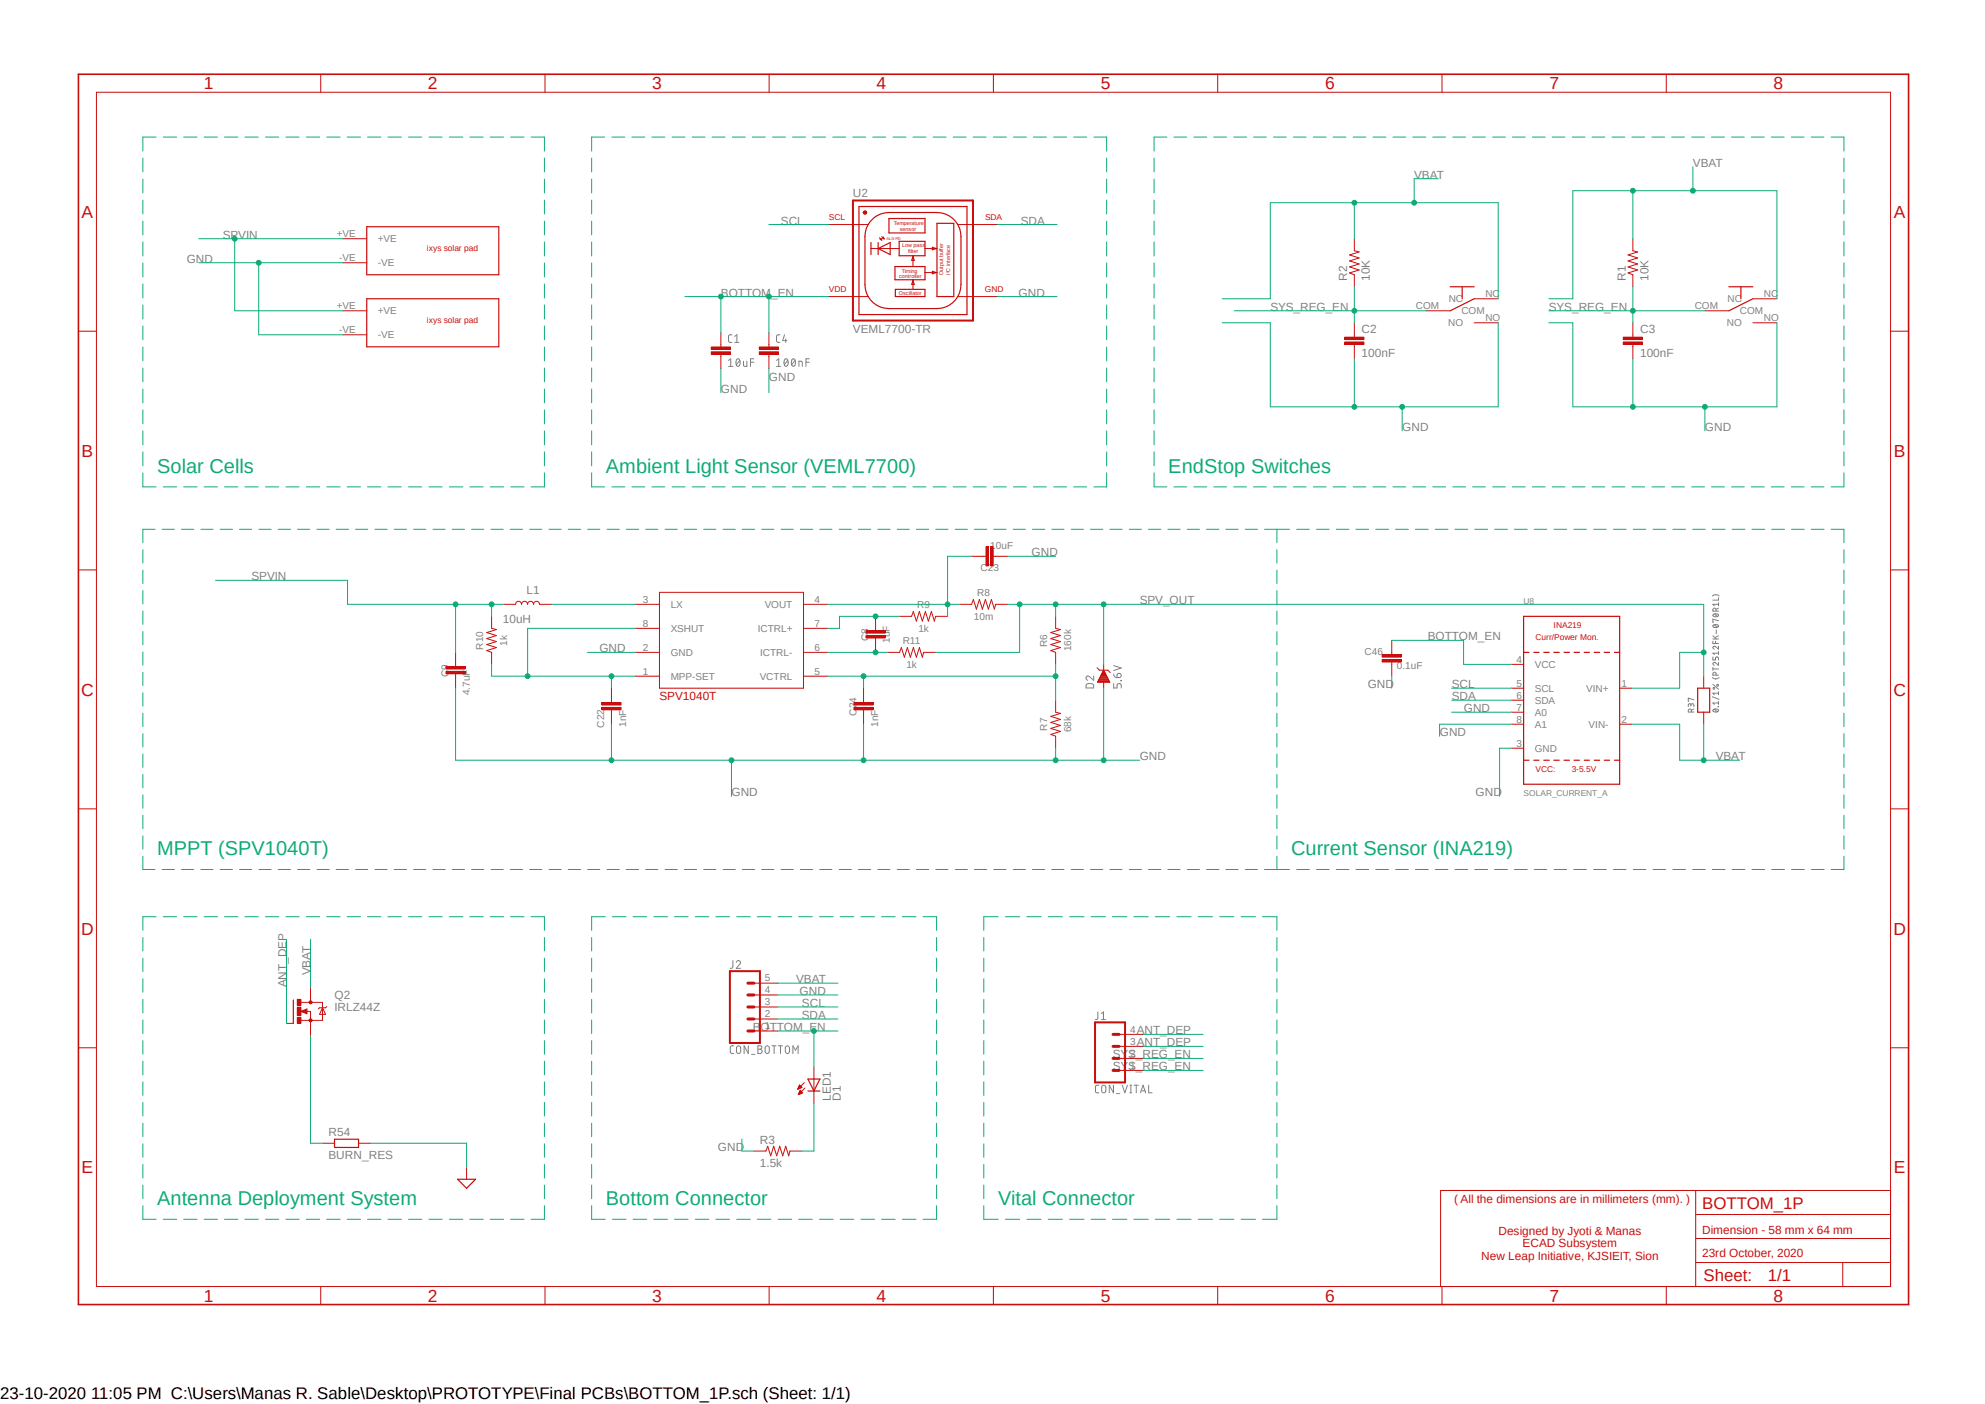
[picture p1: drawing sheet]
<svg xmlns="http://www.w3.org/2000/svg" width="420mm" height="297mm" viewBox="0 0 420 297" stroke-linecap="round" stroke-linejoin="round" font-family="sans-serif">
<defs><g id="words">
<g font-size="4.2" fill="#0dab76">
<text x="33.2" y="100">Solar Cells</text>
<text x="128.2" y="100">Ambient Light Sensor (VEML7700)</text>
<text x="247.2" y="100">EndStop Switches</text>
<text x="33.2" y="180.9">MPPT (SPV1040T)</text>
<text x="273.2" y="180.9">Current Sensor (INA219)</text>
<text x="33.2" y="254.9">Antenna Deployment System</text>
<text x="128.2" y="254.9">Bottom Connector</text>
<text x="211.2" y="254.9">Vital Connector</text>
</g>
<g font-size="3.7" fill="#c90d0c">
<text x="43.1" y="18.9">1</text>
<text x="90.6" y="18.9">2</text>
<text x="138" y="18.9">3</text>
<text x="185.5" y="18.9">4</text>
<text x="232.9" y="18.9">5</text>
<text x="280.4" y="18.9">6</text>
<text x="327.8" y="18.9">7</text>
<text x="375.3" y="18.9">8</text>
<text x="17.3" y="46.1">A</text>
<text x="400.7" y="46.1">A</text>
<text x="17.3" y="96.6">B</text>
<text x="400.7" y="96.6">B</text>
<text x="17.2" y="147.1">C</text>
<text x="400.6" y="147.1">C</text>
<text x="17.2" y="197.7">D</text>
<text x="400.6" y="197.7">D</text>
<text x="17.3" y="248.2">E</text>
<text x="400.7" y="248.2">E</text>
<text x="43.1" y="275.4">1</text>
<text x="90.6" y="275.4">2</text>
<text x="138" y="275.4">3</text>
<text x="185.5" y="275.4">4</text>
<text x="232.9" y="275.4">5</text>
<text x="280.4" y="275.4">6</text>
<text x="327.8" y="275.4">7</text>
<text x="375.3" y="275.4">8</text>
</g>
<g font-size="3.6" fill="#c90d0c">
<text x="360.2" y="255.7">BOTTOM_1P</text>
<text x="360.4" y="271">Sheet:</text>
<text x="374" y="270.9">1/1</text>
</g>
<text font-size="3.6" x="0" y="296">23-10-2020 11:05 PM C:\Users\Manas R. Sable\Desktop\PROTOTYPE\Final PCBs\BOTTOM_1P.sch (Sheet: 1/1)</text>
<g font-size="2.5" fill="#808080">
<text x="358.2" y="35.3">VBAT</text>
<text x="180.5" y="41.7">U2</text>
<text x="299.2" y="37.8">VBAT</text>
<text x="165.2" y="47.5">SCL</text>
<text x="216" y="47.5">SDA</text>
<text x="47.1" y="50.5">SPVIN</text>
<text x="39.5" y="55.6">GND</text>
<text x="285" y="59.4" transform="rotate(-90 285 59.4)">R2</text>
<text x="289.9" y="59.4" transform="rotate(-90 289.9 59.4)">10K</text>
<text x="344" y="59.4" transform="rotate(-90 344 59.4)">R1</text>
<text x="348.8" y="59.4" transform="rotate(-90 348.8 59.4)">10K</text>
<text x="152.5" y="62.7">BOTTOM_EN</text>
<text x="215.5" y="62.7">GND</text>
<text x="268.8" y="65.7">SYS_REG_EN</text>
<text x="327.7" y="65.7">SYS_REG_EN</text>
<text x="180.5" y="70.4">VEML7700-TR</text>
<text x="288.1" y="70.4">C2</text>
<text x="347" y="70.4">C3</text>
<text x="288.1" y="75.5">100nF</text>
<text x="347" y="75.5">100nF</text>
<text x="152.5" y="83.1">GND</text>
<text x="162.7" y="80.5">GND</text>
<text x="296.7" y="91.1">GND</text>
<text x="360.7" y="91.1">GND</text>
<text x="218.3" y="117.7">GND</text>
<text x="53.2" y="122.8">SPVIN</text>
<text x="111.4" y="125.7">L1</text>
<text x="106.4" y="131.8">10uH</text>
<text x="241.1" y="127.8">SPV_OUT</text>
<text x="302.1" y="135.5">BOTTOM_EN</text>
<text x="126.8" y="138">GND</text>
<text x="289.4" y="145.6">GND</text>
<text x="307.2" y="148.1">SDA</text>
<text x="307.2" y="145.6">SCL</text>
<text x="304.6" y="155.7">GND</text>
<text x="309.7" y="150.7">GND</text>
<text x="241.1" y="160.8">GND</text>
<text x="363" y="160.8">VBAT</text>
<text x="154.8" y="168.4">GND</text>
<text x="312.2" y="168.4">GND</text>
<text x="60.6" y="208.9" transform="rotate(-90 60.6 208.9)">ANT_DEP</text>
<text x="65.7" y="206.3" transform="rotate(-90 65.7 206.3)">VBAT</text>
<text x="168.4" y="208">VBAT</text>
<text x="70.8" y="214">IRLZ44Z</text>
<text x="70.8" y="211.4">Q2</text>
<text x="169.2" y="210.5">GND</text>
<text x="169.6" y="215.6">SDA</text>
<text x="169.7" y="213">SCL</text>
<text x="159.3" y="218.1">BOTTOM_EN</text>
<text x="240.5" y="218.8">ANT_DEP</text>
<text x="240.5" y="221.4">ANT_DEP</text>
<text x="235.4" y="223.9">SYS_REG_EN</text>
<text x="235.4" y="226.4">SYS_REG_EN</text>
<text x="175.8" y="232.8" transform="rotate(-90 175.8 232.8)">LED1</text>
<text x="177.9" y="232.8" transform="rotate(-90 177.9 232.8)">D1</text>
<text x="69.5" y="245.2">BURN_RES</text>
<text x="69.5" y="240.4">R54</text>
<text x="151.9" y="243.5">GND</text>
<text x="160.8" y="242">R3</text>
<text x="160.8" y="246.8">1.5k</text>
</g>
<g font-size="2.5" fill="#c90d0c">
<text x="139.5" y="148.1">SPV1040T</text>
<text x="307.6" y="254.4">( All the dimensions are in millimeters (mm). )</text>
<text x="317" y="261.2">Designed by Jyoti &amp; Manas</text>
<text x="322.2" y="263.8">ECAD Subsystem</text>
<text x="360.1" y="260.9">Dimension - 58 mm x 64 mm</text>
<text x="313.4" y="266.5">New Leap Initiative, KJSIEIT, Sion</text>
<text x="360.1" y="265.9">23rd October, 2020</text>
</g>
<g font-size="2.1" fill="#808080">
<text x="71.2" y="50.1">+VE</text>
<text x="79.9" y="51.3">+VE</text>
<text x="71.8" y="55.2">-VE</text>
<text x="79.9" y="56.3">-VE</text>
<text x="71.2" y="65.4">+VE</text>
<text x="299.6" y="65.4">COM</text>
<text x="306.5" y="64">NC</text>
<text x="314.3" y="62.9">NC</text>
<text x="358.6" y="65.4">COM</text>
<text x="365.5" y="64">NC</text>
<text x="373.2" y="62.9">NC</text>
<text x="71.8" y="70.4">-VE</text>
<text x="79.9" y="66.5">+VE</text>
<text x="79.9" y="71.6">-VE</text>
<text x="306.4" y="69">NO</text>
<text x="309.2" y="66.5">COM</text>
<text x="314.3" y="67.9">NO</text>
<text x="365.4" y="69">NO</text>
<text x="368.1" y="66.5">COM</text>
<text x="373.2" y="67.9">NO</text>
<text x="209.5" y="116.1">10uF</text>
<text x="207.5" y="120.7">C23</text>
<text x="136" y="127.5">3</text>
<text x="141.9" y="128.6">LX</text>
<text x="161.8" y="128.6">VOUT</text>
<text x="172.3" y="127.5">4</text>
<text x="194.1" y="128.6">R9</text>
<text x="206.1" y="131.1">10m</text>
<text x="206.8" y="126.1">R8</text>
<text x="102.2" y="137.4" transform="rotate(-90 102.2 137.4)">R10</text>
<text x="107.3" y="136.6" transform="rotate(-90 107.3 136.6)">1k</text>
<text x="136" y="132.5">8</text>
<text x="136" y="137.6">2</text>
<text x="141.9" y="133.7">XSHUT</text>
<text x="160.3" y="133.7">ICTRL+</text>
<text x="172.3" y="137.6">6</text>
<text x="172.3" y="132.5">7</text>
<text x="183.7" y="135.6" transform="rotate(-90 183.7 135.6)">C8</text>
<text x="188.3" y="136" transform="rotate(-90 188.3 136)">1uF</text>
<text x="191" y="136.2">R11</text>
<text x="194.3" y="133.7">1k</text>
<text x="221.6" y="136.8" transform="rotate(-90 221.6 136.8)">R6</text>
<text x="226.7" y="137.8" transform="rotate(-90 226.7 137.8)">160k</text>
<text x="94.9" y="143.2" transform="rotate(-90 94.9 143.2)">C9</text>
<text x="136" y="142.7">1</text>
<text x="141.9" y="138.8">GND</text>
<text x="141.9" y="143.8">MPP-SET</text>
<text x="160.7" y="143.8">VCTRL</text>
<text x="160.8" y="138.8">ICTRL-</text>
<text x="172.3" y="142.7">5</text>
<text x="191.8" y="141.3">1k</text>
<text x="288.7" y="138.5">C46</text>
<text x="295.5" y="141.5">0.1uF</text>
<text x="320.8" y="140.2">4</text>
<text x="324.7" y="141.3">VCC</text>
<text x="99.4" y="147.1" transform="rotate(-90 99.4 147.1)">4.7uF</text>
<text x="320.8" y="147.8">6</text>
<text x="320.8" y="145.2">5</text>
<text x="324.7" y="148.9">SDA</text>
<text x="324.7" y="146.3">SCL</text>
<text x="335.6" y="146.4">VIN+</text>
<text x="343.1" y="145.2">1</text>
<text x="127.8" y="153.9" transform="rotate(-90 127.8 153.9)">C22</text>
<text x="132.5" y="153.8" transform="rotate(-90 132.5 153.8)">1nF</text>
<text x="181.2" y="151.4" transform="rotate(-90 181.2 151.4)">C24</text>
<text x="185.8" y="153.8" transform="rotate(-90 185.8 153.8)">1nF</text>
<text x="221.6" y="154.6" transform="rotate(-90 221.6 154.6)">R7</text>
<text x="226.7" y="154.9" transform="rotate(-90 226.7 154.9)">68k</text>
<text x="320.8" y="150.3">7</text>
<text x="320.8" y="152.9">8</text>
<text x="324.7" y="151.4">A0</text>
<text x="324.7" y="154">A1</text>
<text x="336.1" y="154">VIN-</text>
<text x="343.1" y="152.9">2</text>
<text x="320.8" y="157.9">3</text>
<text x="324.7" y="159">GND</text>
<text x="161.8" y="207.6">5</text>
<text x="161.8" y="215.2">2</text>
<text x="161.8" y="212.7">3</text>
<text x="161.8" y="210.1">4</text>
<text x="161.8" y="217.8">1</text>
<text x="239.1" y="221">3</text>
<text x="239.1" y="218.5">4</text>
<text x="239.1" y="226.1">1</text>
<text x="239.1" y="223.6">2</text>
</g>
<g font-size="1.8" fill="#c90d0c">
<text x="175.4" y="46.5">SCL</text>
<text x="208.4" y="46.5">SDA</text>
<text x="90.3" y="53">ixys solar pad</text>
<text x="175.4" y="61.7">VDD</text>
<text x="208.4" y="61.7">GND</text>
<text x="90.3" y="68.3">ixys solar pad</text>
<text x="324.9" y="135.5">Curr/Power Mon.</text>
<text x="328.7" y="132.9">INA219</text>
<text x="324.9" y="163.4">VCC:</text>
<text x="332.5" y="163.4">3-5.5V</text>
</g>
<g font-size="1.8" fill="#808080">
<text x="322.4" y="127.8">U8</text>
<text x="322.4" y="168.4">SOLAR_CURRENT_A</text>
</g>
<g font-size="1.1" fill="#c90d0c">
<text x="189.1" y="47.5">Temperature</text>
<text x="190.4" y="48.8">sensor</text>
<text x="190.9" y="52.3">Low pass</text>
<text x="192.2" y="53.6">filter</text>
<text x="190.2" y="58.8">controller</text>
<text x="190.8" y="57.7">Timing</text>
<text x="199.5" y="58.2" transform="rotate(-90 199.5 58.2)">Output buffer</text>
<text x="201" y="58.2" transform="rotate(-90 201 58.2)">I²C interface</text>
<text x="190.2" y="62.4">Oscillator</text>
</g>
<text font-size=".8" fill="#c90d0c" x="187.6" y="50.8">ALS-PD</text>
</g></defs>
<path d="M16 15.4l388.2 261.2M404.2 15.4l-388.2 261.2" fill="none" stroke="#fff" stroke-width=".21"/>
<g fill="none" stroke="#808080" stroke-width=".21">
<path d="M154.1 76.2l.5-.3v1.6M154.1 77.5h1M154.9 70.8l-.6 .1-.2 .3 .1 1.1 .7 .1M155.4 72.4h.9M155.4 71.2l.5-.4v1.6M156 75.9h.2a.98 .98 0 0 1 0 1.6 1.02 1.02 0 0 1-.2-1.6zM156.5 76.2l-.7 .9M157.3 76.4v.9l.3 .2h.4v-1.1M158.8 76.6h.7M159.5 75.9h-.7v1.6M164.3 77.5h.9M164.3 76.2l.5-.3v1.6"/>
<path d="M165 70.8l-.5 .1-.2 .3v1.1l.7 .1M166 70.8l-.4 1.3h.9M166.1 75.9h.2a.98 .98 0 0 1 0 1.6 1.02 1.02 0 0 1-.2-1.6zM166.2 71.7v.7M166.7 76.2l-.8 .9M167.7 75.9h.2a.98 .98 0 0 1 0 1.6 1.02 1.02 0 0 1-.2-1.6zM168.2 76.2l-.7 .9M169 77.5v-1.1l.7 .1 .1 1M170.5 76.6h.7M171.2 75.9h-.7v1.6M362.3 126.1a1.15 1.15 0 0 1 1.4 0M362.4 139v.6h.6v-.5l.2-.1 .4 .1v.5"/>
<path d="M362.4 135.6v.5h1.2M362.4 135.2h1.2M362.4 134.5l.7 .7M362.5 132.3l.5-.2 .6 .2a.6 .6 0 0 1-.5 .5 .6 .6 0 0 1-.7-.3zM362.5 130l.5-.2 .6 .2a.6 .6 0 0 1-.5 .5 .6 .6 0 0 1-.7-.3zM362.7 132.2l.6 .5M362.7 129.9l.6 .5M363 135.6v.5M363.1 129.3v-.3a.34 .34 0 0 0-.3-.3 .34 .34 0 0 0-.4 .3v.3h1.2M363.1 133.3v.8M363.6 136.7v.6l-.6-.5h-.5v.3l.2 .2M363.6 126.4v.6h-1.2"/>
<path d="M363.6 127.5v.6M363.6 137.8v.7M363.6 131.3l-1.2-.3v.6h.1M363.6 138.2h-1.2l.3 .3M363.6 134.5l-.7 .4M363.6 128.7l-.5 .2M363.6 127.8h-1.2l.3 .3M229.8 144.9l.4-.3 1 .1 .2 .2v.6h-1.6zM231.4 143v.9l-.9-.8a.46 .46 0 0 0-.7 .2 .46 .46 0 0 0 .3 .6M235.6 144.6v.9h.7v-.5a.45 .45 0 0 1 .5-.4 .45 .45 0 0 1 .4 .4v.5M235.6 142.6a.72 .72 0 0 0 .7 .7M235.6 140.8l1.6 .5-1.6 .6"/>
<path d="M236.4 142.6a.46 .46 0 0 1 .8 .1 .46 .46 0 0 1-.4 .6h-.5zM237.2 143.9v.1zM357.8 149.2a.32 .32 0 0 1 .3-.4 .32 .32 0 0 1 .3 .4v.3M357.8 149.4l-.1-.4-.3-.2-.2 .3v.4M357.9 150.6v-.3a.34 .34 0 0 0-.4-.3 .34 .34 0 0 0-.3 .3v.3h1.2M358.4 148l-1.2-.3v.6h.1M358.4 150l-.5 .2M362.3 143.3a1.02 1.02 0 0 0 1.4 0M362.3 147.4l1.4 .6M362.4 144.8l1.2 1M362.4 141.2v.6M362.4 141.5h1.2"/>
<path d="M362.5 150.2a.62 .62 0 0 1 .6-.3 .62 .62 0 0 1 .5 .6 .62 .62 0 0 1-.7 .2 .62 .62 0 0 1-.4-.5zM362.7 150l.6 .6M363.1 142.8v-.3a.34 .34 0 0 0-.3-.3 .34 .34 0 0 0-.4 .3v.3h1.2M363.3 144.8l.3 .1-.1 .2-.3-.1zM363.5 149.5h.1M363.6 140.1v.7l-.8-.7-.3 .2v.2l.2 .3M363.6 146.3v.7M363.6 148.4v.6M363.6 148.7h-1.2l.3 .3M363.6 146.6h-1.2l.3 .4M155.1 203.2v1.3a.4 .4 0 0 1-.6 .4M155.8 203.6a.43 .43 0 0 1 .6-.4 .43 .43 0 0 1 .1 .7l-.7 1h.9"/>
<path d="M232.3 214.1l-.1 1.4-.4 .2M233 215.7h.9M233 214.4l.5-.3v1.6M155.2 221.2l-.5 .1-.2 .3 .1 1.1 .6 .2M155.9 221.5l.1-.2a.44 .44 0 0 1 .7 .4v.7a.45 .45 0 0 1-.3 .5 .45 .45 0 0 1-.5-.3zM158.3 221.2v1.7l-.9-1.7v1.7M159 223.1h.7M160.4 221.2l.8 .2v.4l-.4 .2a.47 .47 0 0 1 .5 .4 .47 .47 0 0 1-.5 .5h-.4zM160.4 222h.4M161.9 221.5l.2-.2a.44 .44 0 0 1 .7 .4v.7a.45 .45 0 0 1-.4 .5 .45 .45 0 0 1-.5-.3zM163.3 221.2h.9M163.8 221.2v1.7"/>
<path d="M164.7 221.2h.9M165.1 221.2v1.7M166.2 221.5l.2-.2a.44 .44 0 0 1 .6 .4v.7a.45 .45 0 0 1-.3 .5 .45 .45 0 0 1-.5-.3zM167.8 222.9v-1.7l.5 1 .6-1v1.7M232.5 229.6h-.6l-.1 .3v1.1l.7 .2M233.1 229.8a.46 .46 0 0 1 .5-.2 .46 .46 0 0 1 .4 .4l-.1 1a.43 .43 0 0 1-.5 .2 .43 .43 0 0 1-.3-.5zM235.6 229.6v1.6l-.9-1.6v1.6M236.2 231.4h.7M237.4 229.6l.6 1.6 .5-1.6M239.1 231.2h.3M239.1 229.6h.3M239.3 229.6v1.6"/>
<path d="M239.9 229.6h.9M240.4 229.6v1.6M241.3 231.2l.6-1.6 .5 1.6M241.5 230.8h.8M243 229.6v1.6h.8"/>
<circle cx="362.6" cy="145.6" r=".19"/>
</g>
<path d="M77.6 48h27.9v10.1h-27.9zM77.6 63.2h27.9v10.2h-27.9zM306.8 60.7h5.1M309.4 60.7v2.5M311.9 63.2l-5.1 2.5" fill="none" stroke="#c90d0c" stroke-width=".25"/>
<path d="M72.5 50.5h5.1M72.5 55.6h5.1M286.6 50.5v2.5l1 .3-2.1 .6 2.1 .7-2.1 .6 2.1 .6-2.1 .7 2.1 .6-2.1 .6 1.1 .4v2.6M72.5 65.7h5.1M72.5 70.8h5.1M286.6 70.8v.5M286.6 72.9v.5M301.8 65.7h5M311.9 63.2h5.1M311.9 68.3h5.1" fill="none" stroke="#c90d0c" stroke-width=".21"/>
<path d="M284.5 72.3h4.1v.6h-4.1z" fill-rule="evenodd" fill="#c90d0c"/>
<path d="M284.5 72.3h4.1v.6h-4.1z" fill="none" stroke="#c90d0c" stroke-width=".21"/>
<path d="M284.5 71.3h4.1v.5h-4.1z" fill-rule="evenodd" fill="#c90d0c"/>
<path d="M345.5 50.5v2.5l1 .3-2 .6 2 .7-2 .6 2 .6-2 .7 2 .6-2 .6 1 .4v2.6M284.5 71.3h4.1v.5h-4.1zM286.6 68.3v2.5M286.6 73.4v2.5M345.5 70.8v.5M345.5 72.9v.5M360.7 65.7h5.1M370.9 63.2h5.1M370.9 68.3h5.1" fill="none" stroke="#c90d0c" stroke-width=".21"/>
<path d="M365.8 60.7h5.1M368.3 60.7v2.5M370.9 63.2l-5.1 2.5" fill="none" stroke="#c90d0c" stroke-width=".25"/>
<path d="M343.5 72.3h4v.6h-4z" fill-rule="evenodd" fill="#c90d0c"/>
<path d="M343.5 72.3h4v.6h-4z" fill="none" stroke="#c90d0c" stroke-width=".21"/>
<path d="M343.5 71.3h4v.5h-4z" fill-rule="evenodd" fill="#c90d0c"/>
<g fill="none" stroke="#c90d0c" stroke-width=".21">
<path d="M343.5 71.3h4v.5h-4zM345.5 68.3v2.5M345.5 73.4v2.5M134.5 127.8h5M134.5 132.9h5M134.5 138h5M139.5 125.3h30.5v20.3h-30.5zM170 127.8h5.1M170 132.9h5.1M170 138h5.1M185.3 132.9v.5M185.3 135v.5"/>
<path d="M223.4 130.4v2.5l1 .3-2.1 .6 2.1 .7-2.1 .6 2.1 .6-2.1 .7 2.1 .6-2.1 .6 1.1 .4v2.5M134.5 143h5M170 143h5.1M159.5 218.1h5.1M159.5 215.6h5.1M159.5 213h5.1M159.5 210.5h5.1M159.5 208h5.1M236.8 218.8h5.1M236.8 226.4h5.1M236.8 223.9h5.1M236.8 221.4h5.1"/>
</g>
<path d="M154.4 205.4h6.4v15.2h-6.4zM231.7 216.3h6.3v12.7h-6.3z" fill="none" stroke="#c90d0c" stroke-width=".42"/>
<path d="M158.2 213h1.3M158.2 215.6h1.3M158.2 218.1h1.3M158.2 208h1.3M158.2 210.5h1.3M235.5 218.8h1.3M235.5 221.4h1.3M235.5 223.9h1.3M235.5 226.4h1.3" fill="none" stroke="#c90d0c" stroke-width=".64"/>
<path d="M183.2 134.5h4.1v.5h-4.1z" fill-rule="evenodd" fill="#c90d0c"/>
<path d="M183.2 134.5h4.1v.5h-4.1z" fill="none" stroke="#c90d0c" stroke-width=".21"/>
<path d="M183.2 133.4h4.1v.5h-4.1z" fill-rule="evenodd" fill="#c90d0c"/>
<path d="M104 130.4v2.5l1 .3-2 .6 2 .7-2 .6 2 .6-2 .7 2 .6-2 .6 1 .4v2.5M183.2 133.4h4.1v.5h-4.1zM185.3 130.4v2.5M185.3 135.5v2.5M187.8 138h2.5l.4-1 .6 2 .7-2 .6 2 .7-2 .6 2 .6-2 .7 2 .2-1h2.6M190.3 130.4h2.6l.4-1 .6 2 .6-2 .7 2 .6-2 .6 2 .7-2 .6 2 .3-1h2.5M203 127.8h2.6l.4-1 .6 2.1 .6-2.1 .7 2.1 .6-2.1 .6 2.1 .7-2.1 .6 2.1 .3-1.1h2.5M96.4 140.5v.5M96.4 142.5v.5M223.4 148.1v2.6l1 .2-2.1 .7 2.1 .6-2.1 .6 2.1 .7-2.1 .6 2.1 .6-2.1 .7 1.1 .3v2.6" fill="none" stroke="#c90d0c" stroke-width=".21"/>
<path d="M94.4 142h4v.5h-4z" fill-rule="evenodd" fill="#c90d0c"/>
<path d="M94.4 142h4v.5h-4z" fill="none" stroke="#c90d0c" stroke-width=".21"/>
<path d="M94.4 141h4v.5h-4z" fill-rule="evenodd" fill="#c90d0c"/>
<path d="M96.4 138v2.5M94.4 141h4v.5h-4zM96.4 143v2.6M129.4 148.1v.5M129.4 150.2v.5" fill="none" stroke="#c90d0c" stroke-width=".21"/>
<path d="M127.3 149.6h4.1v.6h-4.1z" fill-rule="evenodd" fill="#c90d0c"/>
<path d="M127.3 149.6h4.1v.6h-4.1z" fill="none" stroke="#c90d0c" stroke-width=".21"/>
<path d="M127.3 148.6h4.1v.5h-4.1z" fill-rule="evenodd" fill="#c90d0c"/>
<path d="M208.1 117.7h.5M210.1 117.7h.6M127.3 148.6h4.1v.5h-4.1zM129.4 145.6v2.5M129.4 150.7v2.5" fill="none" stroke="#c90d0c" stroke-width=".21"/>
<path d="M209.6 115.7h.5v4h-.5z" fill-rule="evenodd" fill="#c90d0c"/>
<path d="M209.6 115.7h.5v4h-.5z" fill="none" stroke="#c90d0c" stroke-width=".21"/>
<path d="M208.6 115.7h.5v4h-.5z" fill-rule="evenodd" fill="#c90d0c"/>
<path d="M205.6 117.7h2.5M208.6 115.7h.5v4h-.5zM210.7 117.7h2.5M182.7 148.1v.5M182.7 150.2v.5" fill="none" stroke="#c90d0c" stroke-width=".21"/>
<path d="M180.7 149.6h4v.6h-4z" fill-rule="evenodd" fill="#c90d0c"/>
<path d="M180.7 149.6h4v.6h-4z" fill="none" stroke="#c90d0c" stroke-width=".21"/>
<path d="M180.7 148.6h4v.5h-4z" fill-rule="evenodd" fill="#c90d0c"/>
<g fill="none" stroke="#c90d0c" stroke-width=".21">
<path d="M106.6 127.8h2.5a.64 .64 0 0 1 .6-.6 .64 .64 0 0 1 .7 .6 .64 .64 0 0 1 .6-.6 .64 .64 0 0 1 .6 .6 .64 .64 0 0 1 .7-.6 .64 .64 0 0 1 .6 .6 .64 .64 0 0 1 .6-.6 .64 .64 0 0 1 .7 .6h2.5M294.5 138v.5M180.7 148.6h4v.5h-4zM182.7 145.6v2.5M182.7 150.7v2.5M232.1 141.3l.5 .5h1.8l.5 .5M233.5 140.5v1.3M233.5 144.3v1.3M294.5 140v.5M319.8 145.6h2.6M319.8 153.2h2.6M319.8 158.3h2.6"/>
<path d="M319.8 140.5h2.6M319.8 148.1h2.6M319.8 150.7h2.6M342.7 145.6h2.5M342.7 153.2h2.5M360.5 143v2.6M360.5 150.7v2.5"/>
</g>
<g fill="none" stroke="#c90d0c" stroke-width=".25">
<path d="M322.4 130.4h20.3v35.5h-20.3zM322.4 138h1.1M324.5 138h1.1M326.6 138h1.2M328.8 138h1.1M330.9 138h1.2M333 138h1.2M335.2 138h1.1M337.3 138h1.2M339.4 138h1.2M341.6 138h1.1M232.3 144.2h2.4"/>
<path d="M232.4 144h2.2M232.5 143.8h2M232.6 143.6h1.8M232.7 143.4h1.6M232.8 143.3h1.4M232.9 143h1.2M233 142.9h1.1M233 142.7h.9M233.2 142.5h.6M233.3 142.3h.5M233.3 142.1h.4M233.4 141.9h.2"/>
<path d="M233.5 141.8l1.3 2.5h-2.6zM359.2 145.6h2.5v5.1h-2.5zM322.4 160.8h1.1M324.5 160.8h1.1M326.6 160.8h1.2M328.8 160.8h1.1M330.9 160.8h1.2M333 160.8h1.2M335.2 160.8h1.1M337.3 160.8h1.2M339.4 160.8h1.2M341.6 160.8h1.1"/>
</g>
<path d="M292.4 139.5h4.1v.5h-4.1z" fill-rule="evenodd" fill="#c90d0c"/>
<path d="M292.4 139.5h4.1v.5h-4.1z" fill="none" stroke="#c90d0c" stroke-width=".21"/>
<path d="M292.4 138.5h4.1v.5h-4.1z" fill-rule="evenodd" fill="#c90d0c"/>
<path d="M292.4 138.5h4.1v.5h-4.1zM294.5 135.5v2.5M294.5 140.5v2.5M60.6 216.5h1.5M63.7 214l1.2-.6v1.1zM63.7 212h4.5v3.9h-4.5M64.8 214h.9v2.5M65.7 211.4v.6M68.2 213.2l.7 1.4h-1.3zM69.1 212.9l-.2 .3h-1.3l-.2 .2" fill="none" stroke="#c90d0c" stroke-width=".21"/>
<path d="M62.1 211.5v5" fill="none" stroke="#c90d0c" stroke-width=".25"/>
<path d="M64.8 213.7l-.9 .3 .9 .2v-.2h-.2" fill="none" stroke="#c90d0c" stroke-width=".34"/>
<path d="M65.5 215.6h.5v.5l-.3 .1-.2-.1-.1-.2z" fill-rule="evenodd" fill="#c90d0c"/>
<path d="M65.5 215.6h.5v.5l-.3 .1-.2-.1-.1-.2z" fill="none" stroke="#c90d0c" stroke-width=".21"/>
<path d="M65.5 211.8h.5v.5l-.3 .1-.2-.1-.1-.3z" fill-rule="evenodd" fill="#c90d0c"/>
<path d="M65.5 211.8h.5v.5l-.3 .1-.2-.1-.1-.3z" fill="none" stroke="#c90d0c" stroke-width=".21"/>
<path d="M62.9 215.2h.8v1.3h-.8z" fill-rule="evenodd" fill="#c90d0c"/>
<path d="M62.9 215.2h.8v1.3h-.8z" fill="none" stroke="#c90d0c" stroke-width=".21"/>
<path d="M62.9 211.4h.8v1.3h-.8z" fill-rule="evenodd" fill="#c90d0c"/>
<path d="M62.9 211.4h.8v1.3h-.8z" fill="none" stroke="#c90d0c" stroke-width=".21"/>
<path d="M62.9 213.1h.8v1.7h-.8z" fill-rule="evenodd" fill="#c90d0c"/>
<g fill="none" stroke="#c90d0c" stroke-width=".21">
<path d="M180.5 47.5h3.3M184.3 52.6h6M186.1 50.3l.5 .5M186.4 50.4l.2 .4-.4-.2zM186.6 50l.5 .5M186.7 50.4l.2-.2 .2 .3zM193.2 54.1v2.3M193.2 59.2v2M195.7 52.6h2.4M195.7 57.7h2.5M202.6 47.5h3.3M180.5 62.7h3.3"/>
<path d="M202.6 62.7h3.3M62.9 213.1h.8v1.7h-.8zM65.7 208.9v2.5M65.7 216.5v2.5M168.8 230.3h.2M168.9 230.3h.3M168.9 230.2h.5M169 230.1h.6M169 231.5h.1M169 230h.6M169 231.4h.3M169 229.9h.5"/>
<path d="M169 229.8h.5M169 231.4h.5M169.1 229.7h.3M169.1 231.2h.6M169.1 231.1h.7M169.1 229.7h.2M169.1 231.1h.6M169.2 229.5l.5 .5-.9 .4zM169.2 229.6h.1M169.2 231h.4M169.2 230.9h.3M169.2 230.8h.2"/>
<path d="M169.3 230.7l.5 .5-.9 .4zM169.3 230.7h.1M170.2 229l-1.4 1.4M170.3 230.2l-1.4 1.4M172.2 225.7v7.6M68.2 241.9h2.6M75.9 241.9h2.5M98.7 246.9v2.6M159.5 243.5h2.6l.3-1 .7 2 .6-2 .6 2 .7-2 .6 2 .6-2 .7 2 .2-1h2.6"/>
</g>
<g fill="none" stroke="#c90d0c" stroke-width=".25">
<path d="M181.7 43.7h22.9v22.8h-22.9zM184.2 46.8a5 5 0 0 1 3.9-1.8h10.1a5.1 5.1 0 0 1 5.1 5v10.2a5.1 5.1 0 0 1-5.1 5.1h-10.1a5.1 5.1 0 0 1-5.1-5.1v-10.2a4.9 4.9 0 0 1 1.2-3.2zM184.3 51.3v2.5M185.8 51.3v2.5M185.8 52.6l2.5-1.3v2.5zM188.1 46.2h7.6v3.1h-7.6zM189.4 56.4h6.3v2.8h-6.3zM190.2 51.1h5.5v3h-5.5zM193.2 59.4l.2 .8h-.5zM193.2 54.3l.2 .8h-.5zM197.3 52.3l.8 .3-.8 .2zM197.3 57.4l.8 .3-.8 .2z"/>
<path d="M198.1 52.6h.1M198.2 47.2h3.6v15.5h-3.6zM189.4 61.2h6.3v1.5h-6.3zM170.9 228.3h2.6l-1.3 2.5zM170.9 230.8h2.6M70.8 241h5.1v1.7h-5.1zM96.8 249.5h3.8l-1.9 1.9z"/>
</g>
<path d="M180.5 42.4h25.4v25.4h-25.4z" fill="none" stroke="#c90d0c" stroke-width=".42"/>
<path d="M182.8 44.7l.2-.1 .3 .1v.5l-.3 .1-.2-.1-.2-.2 .4-.2 .1 .2-.1 .1-.4-.1z" fill-rule="evenodd" fill="#c90d0c"/>
<path d="M182.8 44.7l.2-.1 .3 .1v.5l-.3 .1-.2-.1-.2-.2 .4-.2 .1 .2-.1 .1-.4-.1z" fill="none" stroke="#c90d0c" stroke-width=".21"/>
<circle cx="183" cy="45" r=".25" fill="#c90d0c"/>
<g fill="none" stroke="#c90d0c" stroke-width=".21">
<path d="M175.4 47.5h5.1M205.9 47.5h5M152.5 72.9v.5M152.5 74.9v.5M175.4 62.7h5.1M205.9 62.7h5"/>
<circle cx="183" cy="45" r=".25"/>
</g>
<path d="M150.5 74.4h4.1v.5h-4.1z" fill-rule="evenodd" fill="#c90d0c"/>
<path d="M150.5 74.4h4.1v.5h-4.1z" fill="none" stroke="#c90d0c" stroke-width=".21"/>
<path d="M150.5 73.4h4.1v.5h-4.1z" fill-rule="evenodd" fill="#c90d0c"/>
<path d="M150.5 73.4h4.1v.5h-4.1zM152.5 70.4v2.5M152.5 75.4v2.6M162.7 72.9v.5M162.7 74.9v.5" fill="none" stroke="#c90d0c" stroke-width=".21"/>
<path d="M160.7 74.4h4v.5h-4z" fill-rule="evenodd" fill="#c90d0c"/>
<path d="M160.7 74.4h4v.5h-4z" fill="none" stroke="#c90d0c" stroke-width=".21"/>
<path d="M160.7 73.4h4v.5h-4z" fill-rule="evenodd" fill="#c90d0c"/>
<g fill="none" stroke="#c90d0c" stroke-width=".21">
<path d="M20.4 19.5h379.6v252.7h-379.6zM67.9 15.7v3.8M115.3 15.7v3.8M162.7 15.7v3.8M210.2 15.7v3.8M257.6 15.7v3.8M305.1 15.7v3.8M352.6 15.7v3.8M16.6 70.1h3.8M160.7 73.4h4v.5h-4zM162.7 70.4v2.5M162.7 75.4v2.6"/>
<path d="M400 70.1h3.8M16.6 120.6h3.8M400 120.6h3.8M16.6 171.1h3.8M400 171.1h3.8M16.6 221.7h3.8M400 221.7h3.8M358.8 251.8v20.4M358.8 256.9h41.2M400 251.8h-95.2v20.4M67.9 272.2v3.8M115.3 272.2v3.8"/>
<path d="M162.7 272.2v3.8M210.2 272.2v3.8M257.6 272.2v3.8M305.1 272.2v3.8M352.6 272.2v3.8M358.8 267.1h41.2M358.8 262h41.2M389.9 267.1v5.1"/>
</g>
<path d="M16.6 15.7h387.2v260.3h-387.2z" fill="none" stroke="#c90d0c" stroke-width=".34"/>
<path d="M213.2 117.7h10.2M96.4 145.6v15.2h86.3v-7.6M129.4 153.2v7.6" fill="none" stroke="#0dab76" stroke-width=".21"/>
<circle cx="129.4" cy="160.8" r=".51" fill="#0dab76"/>
<g fill="none" stroke="#0dab76" stroke-width=".21">
<path d="M182.7 160.8h40.7"/>
<circle cx="129.4" cy="160.8" r=".51"/>
</g>
<circle cx="182.7" cy="160.8" r=".51" fill="#0dab76"/>
<g fill="none" stroke="#0dab76" stroke-width=".21">
<path d="M223.4 158.3v2.5h10.1"/>
<circle cx="182.7" cy="160.8" r=".51"/>
</g>
<circle cx="223.3" cy="160.8" r=".51" fill="#0dab76"/>
<g fill="none" stroke="#0dab76" stroke-width=".21">
<path d="M154.8 160.8v7.6"/>
<circle cx="223.3" cy="160.8" r=".51"/>
</g>
<circle cx="154.8" cy="160.8" r=".51" fill="#0dab76"/>
<g fill="none" stroke="#0dab76" stroke-width=".21">
<path d="M233.5 145.6v15.2h7.6"/>
<circle cx="154.8" cy="160.8" r=".51"/>
</g>
<circle cx="233.5" cy="160.8" r=".51" fill="#0dab76"/>
<g fill="none" stroke="#0dab76" stroke-width=".21">
<path d="M42 55.6h30.5M54.7 55.6v15.2h17.8M152.5 78v5.1M162.7 78v5.1M210.9 62.7h12.7M124.3 138h10.2M294.5 143v2.6M307.1 150.7h12.7M319.8 153.2h-15.2v2.5M319.8 158.3h-2.5v10.1M164.6 210.5h12.7M78.4 241.9h20.3v5"/>
<path d="M157 241v2.5h2.5"/>
<circle cx="233.5" cy="160.8" r=".51"/>
</g>
<circle cx="54.7" cy="55.6" r=".51" fill="#0dab76"/>
<g fill="none" stroke="#0dab76" stroke-width=".21">
<path d="M258.6 68.3h10.2v17.8h48.2v-17.8M286.6 75.9v10.2"/>
<circle cx="54.7" cy="55.6" r=".51"/>
</g>
<circle cx="286.5" cy="86.1" r=".51" fill="#0dab76"/>
<g fill="none" stroke="#0dab76" stroke-width=".21">
<path d="M296.7 86.1v5"/>
<circle cx="286.5" cy="86.1" r=".51"/>
</g>
<circle cx="296.7" cy="86.1" r=".51" fill="#0dab76"/>
<g fill="none" stroke="#0dab76" stroke-width=".21">
<path d="M327.7 68.3h5.1v17.8h43.2v-17.8M345.5 75.9v10.2"/>
<circle cx="296.7" cy="86.1" r=".51"/>
</g>
<circle cx="345.5" cy="86.1" r=".51" fill="#0dab76"/>
<g fill="none" stroke="#0dab76" stroke-width=".21">
<path d="M360.7 86.1v5"/>
<circle cx="345.5" cy="86.1" r=".51"/>
</g>
<circle cx="360.7" cy="86.1" r=".51" fill="#0dab76"/>
<g fill="none" stroke="#0dab76" stroke-width=".21">
<path d="M286.6 60.7v7.6M286.6 65.7h15.2M241.9 223.9h12.7M241.9 226.4h12.7"/>
<circle cx="360.7" cy="86.1" r=".51"/>
</g>
<circle cx="286.5" cy="65.7" r=".51" fill="#0dab76"/>
<g fill="none" stroke="#0dab76" stroke-width=".21">
<path d="M261.2 65.7h25.4M345.5 65.7h15.2M345.5 60.7v7.6"/>
<circle cx="286.5" cy="65.7" r=".51"/>
</g>
<circle cx="345.5" cy="65.7" r=".51" fill="#0dab76"/>
<g fill="none" stroke="#0dab76" stroke-width=".21">
<path d="M327.7 65.7h17.8M164.6 218.1h12.7M172.2 218.1v7.6"/>
<circle cx="345.5" cy="65.7" r=".51"/>
</g>
<circle cx="172.2" cy="218.1" r=".51" fill="#0dab76"/>
<g fill="none" stroke="#0dab76" stroke-width=".21">
<path d="M144.9 62.7h30.5M152.5 62.7v7.7M294.5 135.5h15.2v5h10.1"/>
<circle cx="172.2" cy="218.1" r=".51"/>
</g>
<circle cx="152.5" cy="62.7" r=".51" fill="#0dab76"/>
<g fill="none" stroke="#0dab76" stroke-width=".21">
<path d="M162.7 62.7v7.7"/>
<circle cx="152.5" cy="62.7" r=".51"/>
</g>
<circle cx="162.7" cy="62.7" r=".51" fill="#0dab76"/>
<g fill="none" stroke="#0dab76" stroke-width=".21">
<path d="M116.7 127.8h17.8M134.5 132.9h-22.9v10.1M104 140.5v2.5h30.5"/>
<circle cx="162.7" cy="62.7" r=".51"/>
</g>
<circle cx="111.6" cy="143" r=".51" fill="#0dab76"/>
<g fill="none" stroke="#0dab76" stroke-width=".21">
<path d="M129.4 143v2.6"/>
<circle cx="111.6" cy="143" r=".51"/>
</g>
<circle cx="129.4" cy="143" r=".51" fill="#0dab76"/>
<g fill="none" stroke="#0dab76" stroke-width=".21">
<path d="M175.1 143h7.6v2.6"/>
<circle cx="129.4" cy="143" r=".51"/>
</g>
<circle cx="182.7" cy="143" r=".51" fill="#0dab76"/>
<g fill="none" stroke="#0dab76" stroke-width=".21">
<path d="M182.7 143h40.7M223.4 140.5v7.6"/>
<circle cx="182.7" cy="143" r=".51"/>
</g>
<circle cx="223.3" cy="143" r=".51" fill="#0dab76"/>
<g fill="none" stroke="#0dab76" stroke-width=".21">
<path d="M175.1 138h12.7"/>
<circle cx="223.3" cy="143" r=".51"/>
</g>
<circle cx="185.2" cy="138" r=".51" fill="#0dab76"/>
<g fill="none" stroke="#0dab76" stroke-width=".21">
<path d="M190.3 130.4h-12.7v2.5h-2.5"/>
<circle cx="185.2" cy="138" r=".51"/>
</g>
<circle cx="185.2" cy="130.4" r=".51" fill="#0dab76"/>
<g fill="none" stroke="#0dab76" stroke-width=".21">
<path d="M175.1 127.8h27.9M200.5 127.8v2.6"/>
<circle cx="185.2" cy="130.4" r=".51"/>
</g>
<circle cx="200.5" cy="127.8" r=".51" fill="#0dab76"/>
<g fill="none" stroke="#0dab76" stroke-width=".21">
<path d="M205.6 117.7h-5.1v10.1M96.4 127.8h10.2M104 127.8v2.6"/>
<circle cx="200.5" cy="127.8" r=".51"/>
</g>
<circle cx="104" cy="127.8" r=".51" fill="#0dab76"/>
<g fill="none" stroke="#0dab76" stroke-width=".21">
<path d="M96.4 127.8v10.2"/>
<circle cx="104" cy="127.8" r=".51"/>
</g>
<circle cx="96.4" cy="127.8" r=".51" fill="#0dab76"/>
<g fill="none" stroke="#0dab76" stroke-width=".21">
<path d="M42 50.5h30.5M49.7 50.5v15.2h22.8M45.6 122.8h27.9v5h22.9"/>
<circle cx="96.4" cy="127.8" r=".51"/>
</g>
<circle cx="49.7" cy="50.5" r=".51" fill="#0dab76"/>
<g fill="none" stroke="#0dab76" stroke-width=".21">
<path d="M213.2 127.8h20.3v12.7M223.4 127.8v2.6"/>
<circle cx="49.7" cy="50.5" r=".51"/>
</g>
<circle cx="223.3" cy="127.8" r=".51" fill="#0dab76"/>
<circle cx="223.3" cy="127.8" r=".51" fill="none" stroke="#0dab76" stroke-width=".21"/>
<circle cx="233.5" cy="127.8" r=".51" fill="#0dab76"/>
<g fill="none" stroke="#0dab76" stroke-width=".21">
<path d="M233.5 127.8h127v15.2M360.5 138h-5.1v7.6h-10.2"/>
<circle cx="233.5" cy="127.8" r=".51"/>
</g>
<circle cx="360.5" cy="138" r=".51" fill="#0dab76"/>
<g fill="none" stroke="#0dab76" stroke-width=".21">
<path d="M215.7 127.8v10.2h-17.7"/>
<circle cx="360.5" cy="138" r=".51"/>
</g>
<circle cx="215.7" cy="127.8" r=".51" fill="#0dab76"/>
<g fill="none" stroke="#0dab76" stroke-width=".21">
<path d="M162.7 47.5h12.7M210.9 47.5h12.7M307.1 148.1h12.7M307.1 145.6h12.7M345.2 153.2h10.2v7.6h12.7M360.5 153.2v7.6M164.6 215.6h12.7M164.6 213h12.7"/>
<circle cx="215.7" cy="127.8" r=".51"/>
</g>
<circle cx="360.5" cy="160.8" r=".51" fill="#0dab76"/>
<g fill="none" stroke="#0dab76" stroke-width=".21">
<path d="M286.6 42.9v7.6M258.6 63.2h10.2v-20.3h48.2v20.3M65.7 198.7v10.2M164.6 208h12.7"/>
<circle cx="360.5" cy="160.8" r=".51"/>
</g>
<circle cx="286.5" cy="42.9" r=".51" fill="#0dab76"/>
<g fill="none" stroke="#0dab76" stroke-width=".21">
<path d="M299.2 37.8v5.1"/>
<circle cx="286.5" cy="42.9" r=".51"/>
</g>
<circle cx="299.2" cy="42.9" r=".51" fill="#0dab76"/>
<g fill="none" stroke="#0dab76" stroke-width=".21">
<path d="M299.2 37.8h5.1M345.5 40.3v10.2M327.7 63.2h5.1v-22.9h43.2v22.9"/>
<circle cx="299.2" cy="42.9" r=".51"/>
</g>
<circle cx="345.5" cy="40.3" r=".51" fill="#0dab76"/>
<g fill="none" stroke="#0dab76" stroke-width=".21">
<path d="M358.2 35.3v5"/>
<circle cx="345.5" cy="40.3" r=".51"/>
</g>
<circle cx="358.2" cy="40.3" r=".51" fill="#0dab76"/>
<g fill="none" stroke="#0dab76" stroke-width=".21">
<path d="M30.2 33.4v3M30.2 37.9v2.9M33 29h-2.8v3M34.5 29h2.9M38.9 29h2.8M43.2 29h2.8M47.5 29h2.8M51.8 29h2.9M56.2 29h2.8M60.5 29h2.8M64.8 29h2.8M69.1 29h2.9"/>
<path d="M73.4 29h2.9M77.8 29h2.8M82.1 29h2.8M86.4 29h2.8M90.8 29h2.8M95.1 29h2.8M99.4 29h2.8M103.7 29h2.9M108 29h2.9M112.4 29h2.8v3M115.2 33.4v3M115.2 37.9v2.9"/>
<path d="M125.2 33.4v3M125.2 37.9v2.9M127.9 29h-2.7v3M129.5 29h2.7M133.7 29h2.7M137.9 29h2.8M142.2 29h2.7M146.4 29h2.8M150.7 29h2.7M154.9 29h2.8M159.2 29h2.7M163.4 29h2.8"/>
<path d="M167.7 29h2.7M171.9 29h2.8M176.2 29h2.7M180.4 29h2.8M184.7 29h2.7M188.9 29h2.8M193.2 29h2.7M197.4 29h2.8M201.7 29h2.7M205.9 29h2.8M210.2 29h2.7M214.4 29h2.8"/>
<path d="M218.7 29h2.7M222.9 29h2.8M227.2 29h2.7M231.4 29h2.7v3M234.1 33.4v3M234.1 37.9v2.9M244.2 33.4v3M244.2 37.9v2.9M246.9 29h-2.7v3M248.4 29h2.7M252.6 29h2.7M256.8 29h2.7"/>
<path d="M261 29h2.7M265.2 29h2.7M269.5 29h2.7M273.6 29h2.8M277.9 29h2.7M282.1 29h2.7M286.3 29h2.7M290.5 29h2.7M294.7 29h2.7M298.9 29h2.8M303.1 29h2.8M307.4 29h2.7"/>
<path d="M311.6 29h2.7M315.8 29h2.7M320 29h2.7M324.2 29h2.7M328.4 29h2.7M332.7 29h2.7M336.8 29h2.8M341.1 29h2.7M345.3 29h2.7M349.5 29h2.7M353.7 29h2.7M357.9 29h2.7"/>
<path d="M362.1 29h2.8M366.4 29h2.7M370.5 29h2.8M374.8 29h2.7M379 29h2.7M383.2 29h2.7M387.4 29h2.7v3M390.1 33.4v3M390.1 37.9v2.9M30.2 42.3v3M30.2 46.8v2.9M30.2 51.2v2.9"/>
<path d="M30.2 55.6v3M115.2 42.3v3M115.2 46.8v2.9M115.2 51.2v2.9M115.2 55.6v3M125.2 42.3v3M125.2 46.8v2.9M125.2 51.2v2.9M125.2 55.6v3M234.1 42.3v3M234.1 46.8v2.9M234.1 51.2v2.9"/>
<path d="M234.1 55.6v3M244.2 42.3v3M244.2 46.8v2.9M244.2 51.2v2.9M244.2 55.6v3M390.1 42.3v3M390.1 46.8v2.9M390.1 51.2v2.9M390.1 55.6v3M30.2 60.1v2.9M30.2 64.5v3M30.2 69v2.9"/>
<path d="M30.2 73.4v2.9M30.2 77.9v2.9M115.2 60.1v2.9M115.2 64.5v3M115.2 69v2.9M115.2 73.4v2.9M115.2 77.9v2.9M125.2 60.1v2.9M125.2 64.5v3M125.2 69v2.9M125.2 73.4v2.9M125.2 77.9v2.9"/>
<path d="M234.1 60.1v2.9M234.1 64.5v3M234.1 69v2.9M234.1 73.4v2.9M234.1 77.9v2.9M244.2 60.1v2.9M244.2 64.5v3M244.2 69v2.9M244.2 73.4v2.9M244.2 77.9v2.9M390.1 60.1v2.9M390.1 64.5v3"/>
<path d="M390.1 69v2.9M390.1 73.4v2.9M390.1 77.9v2.9M30.2 82.3v2.9M30.2 86.7v3M30.2 91.1v3M30.2 95.6v3M115.2 82.3v2.9M115.2 86.7v3M115.2 91.1v3M115.2 95.6v3M125.2 82.3v2.9"/>
<path d="M125.2 86.7v3M125.2 91.1v3M125.2 95.6v3M234.1 82.3v2.9M234.1 86.7v3M234.1 91.1v3M234.1 95.6v3M244.2 82.3v2.9M244.2 86.7v3M244.2 91.1v3M244.2 95.6v3M390.1 82.3v2.9"/>
<path d="M390.1 86.7v3M390.1 91.1v3M390.1 95.6v3M30.2 100v3h2.8M30.2 116.3v2.8M32.8 112h-2.6v2.8M34.3 112h2.6M34.5 103h2.9M38.4 112h2.6M38.9 103h2.8M42.5 112h2.6M43.2 103h2.8"/>
<path d="M46.6 112h2.6M47.5 103h2.8M50.7 112h2.6M51.8 103h2.9M54.8 112h2.6M56.2 103h2.8M58.8 112h2.7M60.5 103h2.8M62.9 112h2.6M64.8 103h2.8M67.1 112h2.5M69.1 103h2.9"/>
<path d="M71.1 112h2.6M73.4 103h2.9M75.2 112h2.6M77.8 103h2.8M79.3 112h2.6M82.1 103h2.8M83.4 112h2.6M86.4 103h2.8M87.5 112h2.6M90.8 103h2.8M91.6 112h2.6M95.1 103h2.8"/>
<path d="M95.7 112h2.6M99.4 103h2.8M99.8 112h2.6M103.7 103h2.9M103.9 112h2.6M107.9 112h2.7M108 103h2.9M112.1 112h2.5M115.2 100v3h-2.8M116.2 112h2.5M120.2 112h2.7M124.3 112h2.6"/>
<path d="M125.2 100v3h2.7M128.4 112h2.6M129.5 103h2.7M132.5 112h2.6M133.7 103h2.7M136.6 112h2.6M137.9 103h2.8M140.7 112h2.6M142.2 103h2.7M144.8 112h2.6M146.4 103h2.8M148.9 112h2.6"/>
<path d="M150.7 103h2.7M153 112h2.6M154.9 103h2.8M157.1 112h2.6M159.2 103h2.7M161.2 112h2.5M163.4 103h2.8M165.3 112h2.6M167.7 103h2.7M169.3 112h2.7M171.9 103h2.8M173.4 112h2.6"/>
<path d="M176.2 103h2.7M177.5 112h2.6M180.4 103h2.8M181.6 112h2.6M184.7 103h2.7M185.7 112h2.6M188.9 103h2.8M189.8 112h2.6M193.2 103h2.7M193.9 112h2.6M197.4 103h2.8M198 112h2.6"/>
<path d="M201.7 103h2.7M202.1 112h2.6M205.9 103h2.8M206.2 112h2.6M210.2 103h2.7M210.3 112h2.6M214.4 112h2.6M214.4 103h2.8M218.4 112h2.7M218.7 103h2.7M222.5 112h2.6M222.9 103h2.8"/>
<path d="M226.7 112h2.5M227.2 103h2.7M230.7 112h2.6M234.1 100v3h-2.7M234.8 112h2.6M238.9 112h2.6M243 112h2.6M244.2 100v3h2.7M247.1 112h2.6M248.4 103h2.7M251.2 112h2.6M252.6 103h2.7"/>
<path d="M255.3 112h2.6M256.8 103h2.7M259.4 112h2.6M261 103h2.7M263.5 112h2.6M265.2 103h2.7M267.5 112h5.3M269.5 103h2.7M270.2 112v2.8M270.2 116.3v2.8M273.6 103h2.8M274.4 112h2.6"/>
<path d="M277.9 103h2.7M278.6 112h2.6M282.1 103h2.7M282.7 112h2.7M286.3 103h2.7M286.9 112h2.7M290.5 103h2.7M291.1 112h2.7M294.7 103h2.7M295.3 112h2.7M298.9 103h2.8M299.5 112h2.7"/>
<path d="M303.1 103h2.8M303.7 112h2.7M307.4 103h2.7M307.8 112h2.8M311.6 103h2.7M312 112h2.7M315.8 103h2.7M316.2 112h2.7M320 103h2.7M320.4 112h2.7M324.2 103h2.7M324.6 112h2.7"/>
<path d="M328.4 103h2.7M328.8 112h2.7M332.7 103h2.7M333 112h2.7M336.8 103h2.8M337.2 112h2.7M341.1 103h2.7M341.4 112h2.6M345.3 103h2.7M345.6 112h2.6M349.5 103h2.7M349.8 112h2.6"/>
<path d="M353.7 103h2.7M353.9 112h2.7M357.9 103h2.7M358.1 112h2.7M362.1 103h2.8M362.3 112h2.7M366.4 103h2.7M366.5 112h2.7M370.5 103h2.8M370.7 112h2.7M374.8 103h2.7M374.9 112h2.7"/>
<path d="M379 103h2.7M379.1 112h2.7M383.2 103h2.7M383.2 112h2.8M387.4 112h2.7v2.8M390.1 100v3h-2.7M390.1 116.3v2.8M30.2 120.6v2.8M30.2 124.9v2.9M30.2 129.2v2.9M30.2 133.6v2.8M30.2 137.9v2.8"/>
<path d="M270.2 120.6v2.8M270.2 124.9v2.9M270.2 129.2v2.9M270.2 133.6v2.8M270.2 137.9v2.8M390.1 120.6v2.8M390.1 124.9v2.9M390.1 129.2v2.9M390.1 133.6v2.8M390.1 137.9v2.8M30.2 142.2v2.8M30.2 146.6v2.8"/>
<path d="M30.2 150.9v2.8M30.2 155.2v2.8M30.2 159.5v2.8M270.2 142.2v2.8M270.2 146.6v2.8M270.2 150.9v2.8M270.2 155.2v2.8M270.2 159.5v2.8M390.1 142.2v2.8M390.1 146.6v2.8M390.1 150.9v2.8M390.1 155.2v2.8"/>
<path d="M390.1 159.5v2.8M30.2 163.8v2.9M30.2 168.1v2.9M30.2 172.5v2.8M30.2 176.8v2.8M270.2 163.8v2.9M270.2 168.1v2.9M270.2 172.5v2.8M270.2 176.8v2.8M390.1 163.8v2.9M390.1 168.1v2.9M390.1 172.5v2.8"/>
<path d="M390.1 176.8v2.8M30.2 181.1v2.8h2.6M30.2 198.3v2.9M33 193.9h-2.8v2.9M34.3 183.9h2.6M34.5 193.9h2.9M38.4 183.9h2.6M38.9 193.9h2.8M42.5 183.9h2.6M43.2 193.9h2.8M46.6 183.9h2.6M47.5 193.9h2.8"/>
<path d="M50.7 183.9h2.6M51.8 193.9h2.9M54.8 183.9h2.6M56.2 193.9h2.8M58.8 183.9h2.7M60.5 193.9h2.8M60.6 198.7v17.8M62.9 183.9h2.6M64.8 193.9h2.8M67.1 183.9h2.5M69.1 193.9h2.9M71.1 183.9h2.6"/>
<path d="M73.4 193.9h2.9M75.2 183.9h2.6M77.8 193.9h2.8M79.3 183.9h2.6M82.1 193.9h2.8M83.4 183.9h2.6M86.4 193.9h2.8M87.5 183.9h2.6M90.8 193.9h2.8M91.6 183.9h2.6M95.1 193.9h2.8M95.7 183.9h2.6"/>
<path d="M99.4 193.9h2.8M99.8 183.9h2.6M103.7 193.9h2.9M103.9 183.9h2.6M107.9 183.9h2.7M108 193.9h2.9M112.1 183.9h2.5M112.4 193.9h2.8v2.9M115.2 198.3v2.9M116.2 183.9h2.5M120.2 183.9h2.7M124.3 183.9h2.6"/>
<path d="M125.2 198.3v2.9M128.1 193.9h-2.9v2.9M128.4 183.9h2.6M129.6 193.9h2.9M132.5 183.9h2.6M133.9 193.9h2.9M136.6 183.9h2.6M138.3 193.9h2.9M140.7 183.9h2.6M142.7 193.9h2.9M144.8 183.9h2.6M147.1 193.9h2.9"/>
<path d="M148.9 183.9h2.6M151.5 193.9h2.8M153 183.9h2.6M155.9 193.9h2.8M157.1 183.9h2.6M160.2 193.9h2.9M161.2 183.9h2.5M164.6 193.9h2.9M165.3 183.9h2.6M169 193.9h2.9M169.3 183.9h2.7M173.4 193.9h2.9"/>
<path d="M173.4 183.9h2.6M177.5 183.9h2.6M177.8 193.9h2.8M181.6 183.9h2.6M182.2 193.9h2.8M185.7 183.9h2.6M186.5 193.9h2.9M189.8 183.9h2.6M190.9 193.9h2.9M193.9 183.9h2.6M195.3 193.9h2.9v2.9M198 183.9h2.6"/>
<path d="M198.2 198.3v2.9M202.1 183.9h2.6M206.2 183.9h2.6M208.2 198.3v2.9M210.3 183.9h2.6M211.2 193.9h-3v2.9M212.7 193.9h3M214.4 183.9h2.6M217.3 193.9h3M218.4 183.9h2.7M221.8 193.9h3M222.5 183.9h2.6"/>
<path d="M226.3 193.9h3.1M226.7 183.9h2.5M230.7 183.9h2.6M230.8 193.9h3.1M234.8 183.9h2.6M235.4 193.9h3M238.9 183.9h2.6M239.9 193.9h3.1M243 183.9h2.6M244.4 193.9h3.1M247.1 183.9h2.6M249 193.9h3"/>
<path d="M251.2 183.9h2.6M253.5 193.9h3M255.3 183.9h2.6M258.1 193.9h3M259.4 183.9h2.6M262.6 193.9h3M263.5 183.9h2.6M267.1 193.9h3.1v2.9M267.5 183.9h5.3M270.2 181.1v2.8M270.2 198.3v2.9M274.4 183.9h2.6"/>
<path d="M278.6 183.9h2.6M282.7 183.9h2.7M286.9 183.9h2.7M291.1 183.9h2.7M295.3 183.9h2.7M299.5 183.9h2.7M303.7 183.9h2.7M307.8 183.9h2.8M312 183.9h2.7M316.2 183.9h2.7M320.4 183.9h2.7M324.6 183.9h2.7"/>
<path d="M328.8 183.9h2.7M333 183.9h2.7M337.2 183.9h2.7M341.4 183.9h2.6M345.6 183.9h2.6M349.8 183.9h2.6M353.9 183.9h2.7M358.1 183.9h2.7M362.3 183.9h2.7M366.5 183.9h2.7M370.7 183.9h2.7M374.9 183.9h2.7"/>
<path d="M379.1 183.9h2.7M383.2 183.9h2.8M390.1 181.1v2.8h-2.7M30.2 202.7v2.8M30.2 207.1v2.8M30.2 211.4v2.9M30.2 215.8v2.9M65.7 219v22.9h2.5M115.2 202.7v2.8M115.2 207.1v2.8M115.2 211.4v2.9M115.2 215.8v2.9"/>
<path d="M125.2 202.7v2.8M125.2 207.1v2.8M125.2 211.4v2.9M125.2 215.8v2.9M198.2 202.7v2.8M198.2 207.1v2.8M198.2 211.4v2.9M198.2 215.8v2.9M208.2 202.7v2.8M208.2 207.1v2.8M208.2 211.4v2.9M208.2 215.8v2.9"/>
<path d="M241.9 218.8h12.7M270.2 202.7v2.8M270.2 207.1v2.8M270.2 211.4v2.9M270.2 215.8v2.9M30.2 220.1v2.9M30.2 224.5v2.9M30.2 228.9v2.8M30.2 233.2v2.9M30.2 237.6v2.9M115.2 220.1v2.9M115.2 224.5v2.9"/>
<path d="M115.2 228.9v2.8M115.2 233.2v2.9M115.2 237.6v2.9M125.2 220.1v2.9M125.2 224.5v2.9M125.2 228.9v2.8M125.2 233.2v2.9M125.2 237.6v2.9M172.2 233.3v10.2h-2.5M198.2 220.1v2.9M198.2 224.5v2.9M198.2 228.9v2.8"/>
<path d="M198.2 233.2v2.9M198.2 237.6v2.9M208.2 220.1v2.9M208.2 224.5v2.9M208.2 228.9v2.8M208.2 233.2v2.9M208.2 237.6v2.9M241.9 221.4h12.7M270.2 220.1v2.9M270.2 224.5v2.9M270.2 228.9v2.8M270.2 233.2v2.9"/>
<path d="M270.2 237.6v2.9M30.2 242v2.8M30.2 246.3v2.9M30.2 250.7v2.9M30.2 255.1v2.8h2.8M34.5 257.9h2.9M38.9 257.9h2.8M43.2 257.9h2.8M47.5 257.9h2.8M51.8 257.9h2.9M56.2 257.9h2.8M60.5 257.9h2.8"/>
<path d="M64.8 257.9h2.8M69.1 257.9h2.9M73.4 257.9h2.9M77.8 257.9h2.8M82.1 257.9h2.8M86.4 257.9h2.8M90.8 257.9h2.8M95.1 257.9h2.8M99.4 257.9h2.8M103.7 257.9h2.9M108 257.9h2.9M115.2 242v2.8"/>
<path d="M115.2 246.3v2.9M115.2 250.7v2.9M115.2 255.1v2.8h-2.8M125.2 242v2.8M125.2 246.3v2.9M125.2 250.7v2.9M125.2 255.1v2.8h2.9M129.6 257.9h2.9M133.9 257.9h2.9M138.3 257.9h2.9M142.7 257.9h2.9M147.1 257.9h2.9"/>
<path d="M151.5 257.9h2.8M155.9 257.9h2.8M160.2 257.9h2.9M164.6 257.9h2.9M169 257.9h2.9M173.4 257.9h2.9M177.8 257.9h2.8M182.2 257.9h2.8M186.5 257.9h2.9M190.9 257.9h2.9M198.2 255.1v2.8h-2.9M198.2 242v2.8"/>
<path d="M198.2 246.3v2.9M198.2 250.7v2.9M208.2 255.1v2.8h3M208.2 242v2.8M208.2 246.3v2.9M208.2 250.7v2.9M212.7 257.9h3M217.3 257.9h3M221.8 257.9h3M226.3 257.9h3.1M230.8 257.9h3.1M235.4 257.9h3"/>
<path d="M239.9 257.9h3.1M244.4 257.9h3.1M249 257.9h3M253.5 257.9h3M258.1 257.9h3M262.6 257.9h3M270.2 242v2.8M270.2 246.3v2.9M270.2 250.7v2.9M270.2 255.1v2.8h-3.1"/>
<circle cx="358.2" cy="40.3" r=".51"/>
</g>
<use href="#words"/>
</svg>
